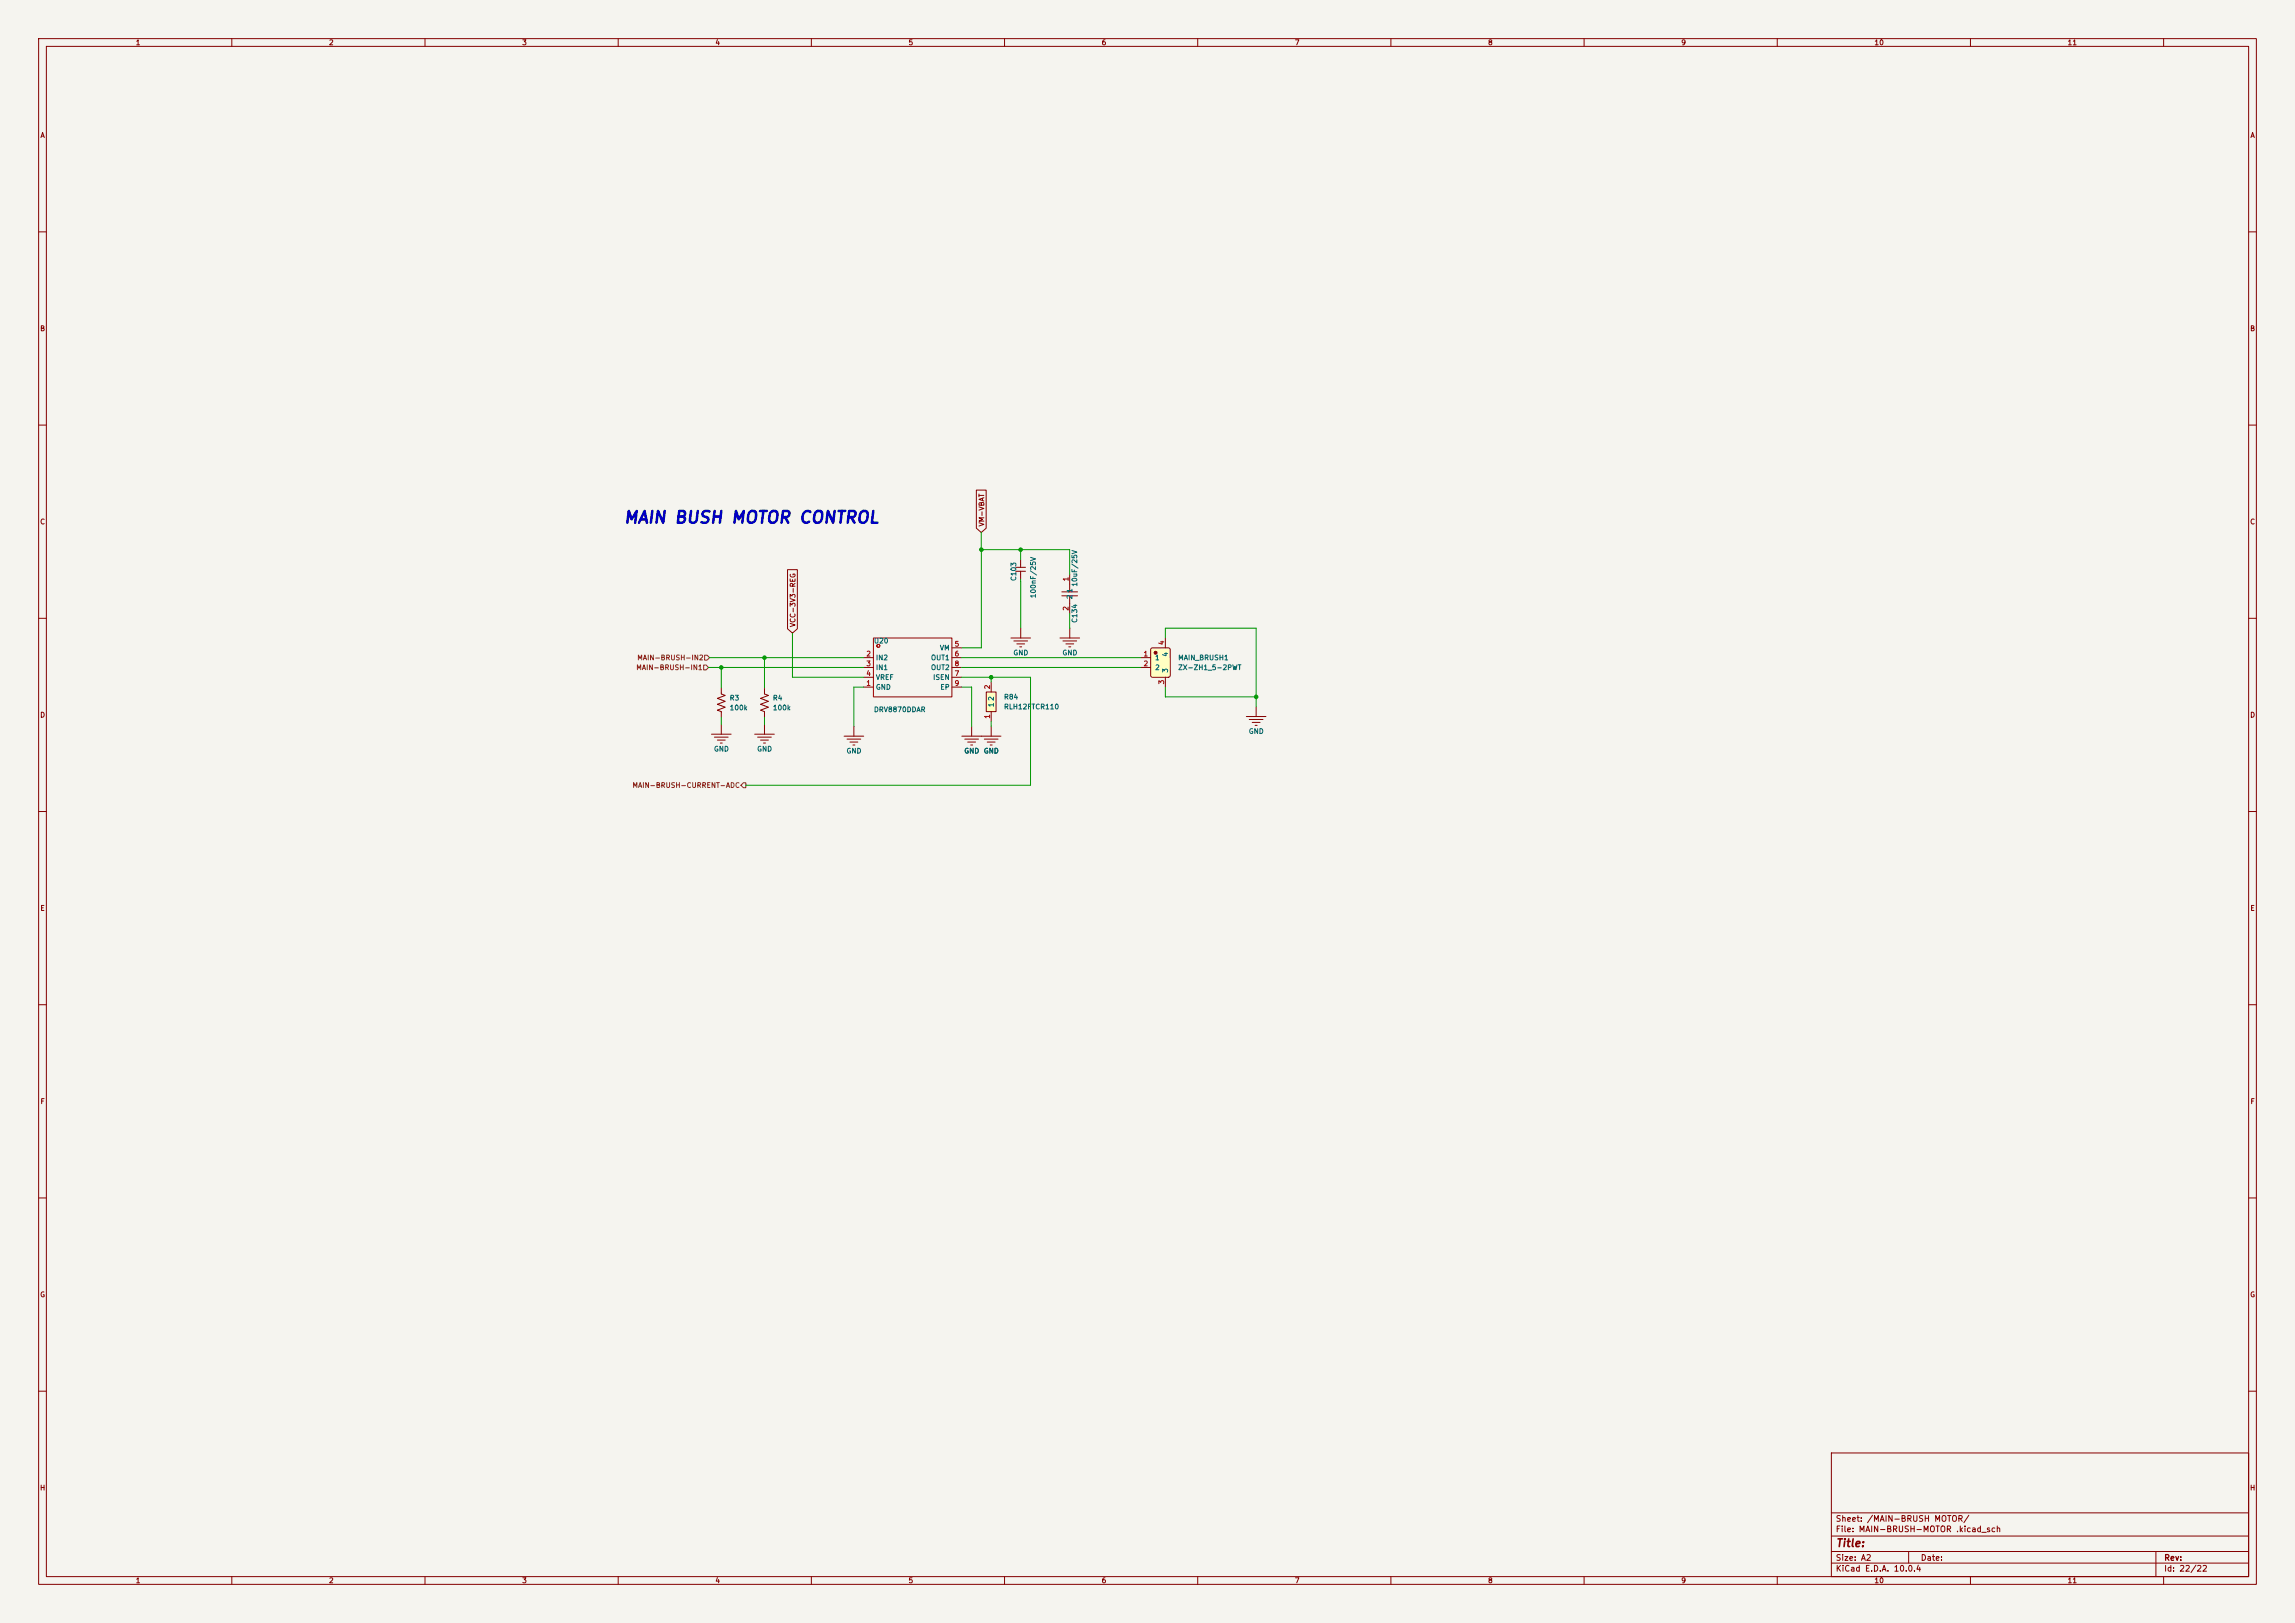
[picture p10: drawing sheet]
<svg xmlns="http://www.w3.org/2000/svg" width="594mm" height="420mm" viewBox="0 0 594 420" stroke-linecap="round" stroke-linejoin="round" font-family="sans-serif">
<defs><g id="words">
<text font-size="3.1" fill="#0000c2" x="161.2" y="136.2">MAIN BUSH MOTOR CONTROL</text>
<text font-size="2" fill="#840000" x="475" y="400.8">Title:</text>
<g font-size="1.5" fill="#840000">
<text x="475" y="394.1">Sheet: /MAIN-BRUSH MOTOR/</text>
<text x="475" y="396.8">File: MAIN-BRUSH-MOTOR .kicad_sch</text>
<text x="475" y="407">KiCad E.D.A. 10.0.4</text>
<text x="475" y="404.2">Size: A2</text>
<text x="497" y="404.2">Date:</text>
<text x="560" y="404.2">Rev:</text>
<text x="560" y="407">Id: 22/22</text>
</g>
<g font-size="1.3" fill="#840000">
<text x="35" y="12">1</text>
<text x="85" y="12">2</text>
<text x="135" y="12">3</text>
<text x="185" y="12">4</text>
<text x="235" y="12">5</text>
<text x="285" y="12">6</text>
<text x="335" y="12">7</text>
<text x="385" y="12">8</text>
<text x="435" y="12">9</text>
<text x="485" y="12">10</text>
<text x="535" y="12">11</text>
<text x="10.3" y="36">A</text>
<text x="582.3" y="36">A</text>
<text x="10.3" y="86">B</text>
<text x="582.3" y="86">B</text>
<text x="10.3" y="136">C</text>
<text x="255" y="136.4" transform="rotate(-90 255 136.4)">VM-VBAT</text>
<text x="582.3" y="136">C</text>
<text x="206.2" y="162.4" transform="rotate(-90 206.2 162.4)">VCC-3V3-REG</text>
<text x="10.3" y="186">D</text>
<text x="582.3" y="186">D</text>
<text x="10.3" y="236">E</text>
<text x="582.3" y="236">E</text>
<text x="10.3" y="286">F</text>
<text x="582.3" y="286">F</text>
<text x="10.3" y="336">G</text>
<text x="582.3" y="336">G</text>
<text x="10.2" y="386">H</text>
<text x="582.2" y="386">H</text>
<text x="35" y="410">1</text>
<text x="85" y="410">2</text>
<text x="135" y="410">3</text>
<text x="185" y="410">4</text>
<text x="235" y="410">5</text>
<text x="285" y="410">6</text>
<text x="335" y="410">7</text>
<text x="385" y="410">8</text>
<text x="435" y="410">9</text>
<text x="485" y="410">10</text>
<text x="535" y="410">11</text>
</g>
<g font-size="1.3" fill="#006464">
<text x="263.3" y="150.5" transform="rotate(-90 263.3 150.5)">C103</text>
<text x="268.4" y="154.9" transform="rotate(-90 268.4 154.9)">100nF/25V</text>
<text x="277.8" y="155.2" transform="rotate(-90 277.8 155.2)">2</text>
<text x="277.8" y="153.6" transform="rotate(-90 277.8 153.6)">1</text>
<text x="279.1" y="151.9" transform="rotate(-90 279.1 151.9)">10uF/25V</text>
<text x="279.1" y="161.3" transform="rotate(-90 279.1 161.3)">C134</text>
<text x="226.1" y="166.8">U20</text>
<text x="226.6" y="171.2">IN2</text>
<text x="226.6" y="173.7">IN1</text>
<text x="240.8" y="171.2">OUT1</text>
<text x="240.8" y="173.7">OUT2</text>
<text x="243.1" y="168.6">VM</text>
<text x="262.1" y="169.9">GND</text>
<text x="274.8" y="169.9">GND</text>
<text x="298.8" y="171.2">1</text>
<text x="298.8" y="173.7">2</text>
<text x="302.6" y="170.1" transform="rotate(-90 302.6 170.1)">4</text>
<text x="304.8" y="171.2">MAIN_BRUSH1</text>
<text x="304.8" y="173.7">ZX-ZH1_5-2PWT</text>
<text x="226.6" y="178.8">GND</text>
<text x="226.6" y="176.2">VREF</text>
<text x="241.4" y="176.2">ISEN</text>
<text x="243.2" y="178.8">EP</text>
<text x="302.6" y="174.2" transform="rotate(-90 302.6 174.2)">3</text>
<text x="188.7" y="181.6">R3</text>
<text x="188.7" y="184.1">100k</text>
<text x="199.9" y="181.6">R4</text>
<text x="199.9" y="184.1">100k</text>
<text x="226.1" y="184.6">DRV8870DDAR</text>
<text x="257.5" y="183.1" transform="rotate(-90 257.5 183.1)">1</text>
<text x="257.5" y="181.5" transform="rotate(-90 257.5 181.5)">2</text>
<text x="259.7" y="183.9">RLH12FTCR110</text>
<text x="259.7" y="181.3">R84</text>
<text x="323.1" y="190.2">GND</text>
<text x="184.7" y="194.8">GND</text>
<text x="195.8" y="194.8">GND</text>
<text x="219" y="195.3">GND</text>
<text x="249.4" y="195.3">GND</text>
<text x="254.5" y="195.3">GND</text>
</g>
<g font-size="1.3" fill="#a90000">
<text x="276.8" y="150.6" transform="rotate(-90 276.8 150.6)">1</text>
<text x="276.8" y="158.2" transform="rotate(-90 276.8 158.2)">2</text>
<text x="246.9" y="167.6">5</text>
<text x="301.6" y="167.1" transform="rotate(-90 301.6 167.1)">4</text>
<text x="224.1" y="170.2">2</text>
<text x="224.1" y="172.7">3</text>
<text x="246.9" y="170.2">6</text>
<text x="246.9" y="172.7">8</text>
<text x="295.8" y="170.2">1</text>
<text x="295.8" y="172.7">2</text>
<text x="224.1" y="177.8">1</text>
<text x="224.1" y="175.2">4</text>
<text x="246.9" y="175.2">7</text>
<text x="246.9" y="177.8">9</text>
<text x="256.5" y="178.5" transform="rotate(-90 256.5 178.5)">2</text>
<text x="301.6" y="177.2" transform="rotate(-90 301.6 177.2)">3</text>
<text x="256.5" y="186.1" transform="rotate(-90 256.5 186.1)">1</text>
</g>
<g font-size="1.3" fill="#725600">
<text x="164.5" y="173.7">MAIN-BRUSH-IN1</text>
<text x="164.8" y="171.2">MAIN-BRUSH-IN2</text>
<text x="163.6" y="204.2">MAIN-BRUSH-CURRENT-ADC</text>
</g>
</g></defs>
<path d="M0 0h594v420h-594z" fill="#f5f4ef" stroke="#f5f4ef" stroke-width=".26"/>
<g fill="none" stroke="#840000" stroke-width=".26">
<path d="M10 10h574v400h-574zM12 12h570v396h-570zM60 10v2M110 10v2M160 10v2M210 10v2M260 10v2M310 10v2M360 10v2M410 10v2M460 10v2M510 10v2"/>
<path d="M560 10v2M10 60h2M582 60h2M10 110h2M582 110h2M10 160h2M186.7 178.1v1.5l1 .4-2 .7 2 .8-2 .7 2 .8-2 .8 1 .4v1.5M197.9 178.1v1.5l1 .4-2.1 .7 2.1 .8-2.1 .7 2.1 .8-2.1 .8 1.1 .4v1.5M223.5 177.8h2.6M223.5 170.2h2.6M223.5 172.7h2.6M223.5 175.3h2.6"/>
<path d="M246.4 177.8h2.5M246.4 170.2h2.5M246.4 172.7h2.5M246.4 175.3h2.5M246.4 167.6h2.5M261.6 165.1h5.1M262.4 165.9h3.6M263.2 166.6h2M263.9 167.4h.5M264.2 162.6v2.5M274.3 165.1h5.1M275.1 165.9h3.6"/>
<path d="M275.9 166.6h2M276.6 167.4h.5M276.9 162.6v2.5M582 160h2M184.1 190h5.1M184.9 190.8h3.6M185.7 191.5h2M186.4 192.3h.5M186.7 187.5v2.5M195.3 190h5.1M196.1 190.8h3.5M196.8 191.5h2.1"/>
<path d="M197.6 192.3h.5M197.9 187.5v2.5M218.5 190.5h5M219.2 191.3h3.6M220 192h2M220.8 192.8h.5M221 188v2.5M248.9 190.5h10.2M249.7 191.3h3.6M250.5 192h2M251.2 192.8h.5M251.5 188v2.5"/>
<path d="M254.8 191.3h3.5M255.5 192h2.1M256.3 192.8h.5M256.5 188v2.5M322.6 185.4h5.1M323.3 186.2h3.6M324.1 186.9h2M324.9 187.7h.5M325.1 182.9v2.5M10 210h2M582 210h2M10 260h2"/>
<path d="M582 260h2M10 310h2M582 310h2M10 360h2M474 376h108v32h-108zM582 360h2M474 397.5h108M474 391.5h108M60 408v2M110 408v2M160 408v2M210 408v2"/>
<path d="M260 408v2M310 408v2M360 408v2M410 408v2M460 408v2M474 404.5h108M474 401.5h108M494 401.5v3M510 408v2M558 401.5v6.5M560 408v2"/>
</g>
<g fill="none" stroke="#a00000" stroke-width=".26">
<path d="M226.1 165.1h20.3v15.2h-20.3z"/>
<circle cx="227.3" cy="167.1" r=".38"/>
</g>
<path d="M255.3 179.1h2.5v5.1h-2.5z" fill="#ffffc2"/>
<path d="M262.9 147.8h2.5M262.9 146.8h2.5M264.2 144.8v2M264.2 147.8v2.1M274.8 153.2h4.1M274.8 154.2h4.1M276.9 148.6v4.6M276.9 154.2v4.6M255.3 179.1h2.5v5.1h-2.5zM256.5 176.5v2.6M256.5 184.2v2.5" fill="none" stroke="#840000" stroke-width=".26"/>
<path d="M298 167.8l.2-.2h4.2l.4 .3 .1 6.9-.2 .4-4.4 .1-.4-.3-.1-6.9z" fill="#ffffc2"/>
<circle cx="299.1" cy="168.9" r=".38" fill="#840000" stroke="#840000" stroke-width=".26"/>
<path d="M252.7 126.8h2.5v9.9l-1.2 1.1-1.3-1.1zM203.8 147.4h2.6v15.3l-1.3 1.1-1.3-1.1zM295.3 170.2h2.5M295.3 172.7h2.5M298 167.8l.2-.2h4.2l.4 .3 .1 6.9-.2 .4-4.4 .1-.4-.3-.1-6.9zM301.6 165.1v2.5M301.6 175.3v2.5" fill="none" stroke="#840000" stroke-width=".26"/>
<path d="M182.1 172.1h.7l.6 .6-.6 .7h-.7zM182.4 169.5h.6l.6 .7-.6 .6h-.6zM192.4 202.6h.6v1.2h-.6l-.6-.6z" fill="none" stroke="#725600" stroke-width=".26"/>
<g fill="none" stroke="#009600" stroke-width=".26">
<path d="M254 137.8v29.8h-5.1M254 142.2h22.9v6.4M264.2 142.2v2.6M264.2 149.9v12.7M276.9 158.8v3.8M183.4 172.7h40.1M183.6 170.2h39.9M186.7 172.7v5.4M197.9 170.2v7.9M205.1 163.8v11.5h18.4M223.5 177.8h-2.5v10.2M248.9 170.2h46.4"/>
<path d="M248.9 175.3h17.8v27.9h-73.7M248.9 172.7h46.4M248.9 177.8h2.6v10.2M256.5 175.3v1.2M276.9 162.6h.1M301.6 165.1v-2.5h23.5v20.3M301.6 177.8v2.5h23.5M186.7 185.7v1.8M197.9 185.7v1.8M256.5 186.7v1.3"/>
</g>
<g fill="#009600" stroke="#009600" stroke-width=".26">
<circle cx="197.9" cy="170.2" r=".46"/>
<circle cx="254" cy="142.2" r=".46"/>
<circle cx="186.7" cy="172.7" r=".46"/>
<circle cx="256.5" cy="175.3" r=".46"/>
<circle cx="264.2" cy="142.2" r=".46"/>
<circle cx="325.1" cy="180.3" r=".46"/>
</g>
<use href="#words"/>
</svg>
